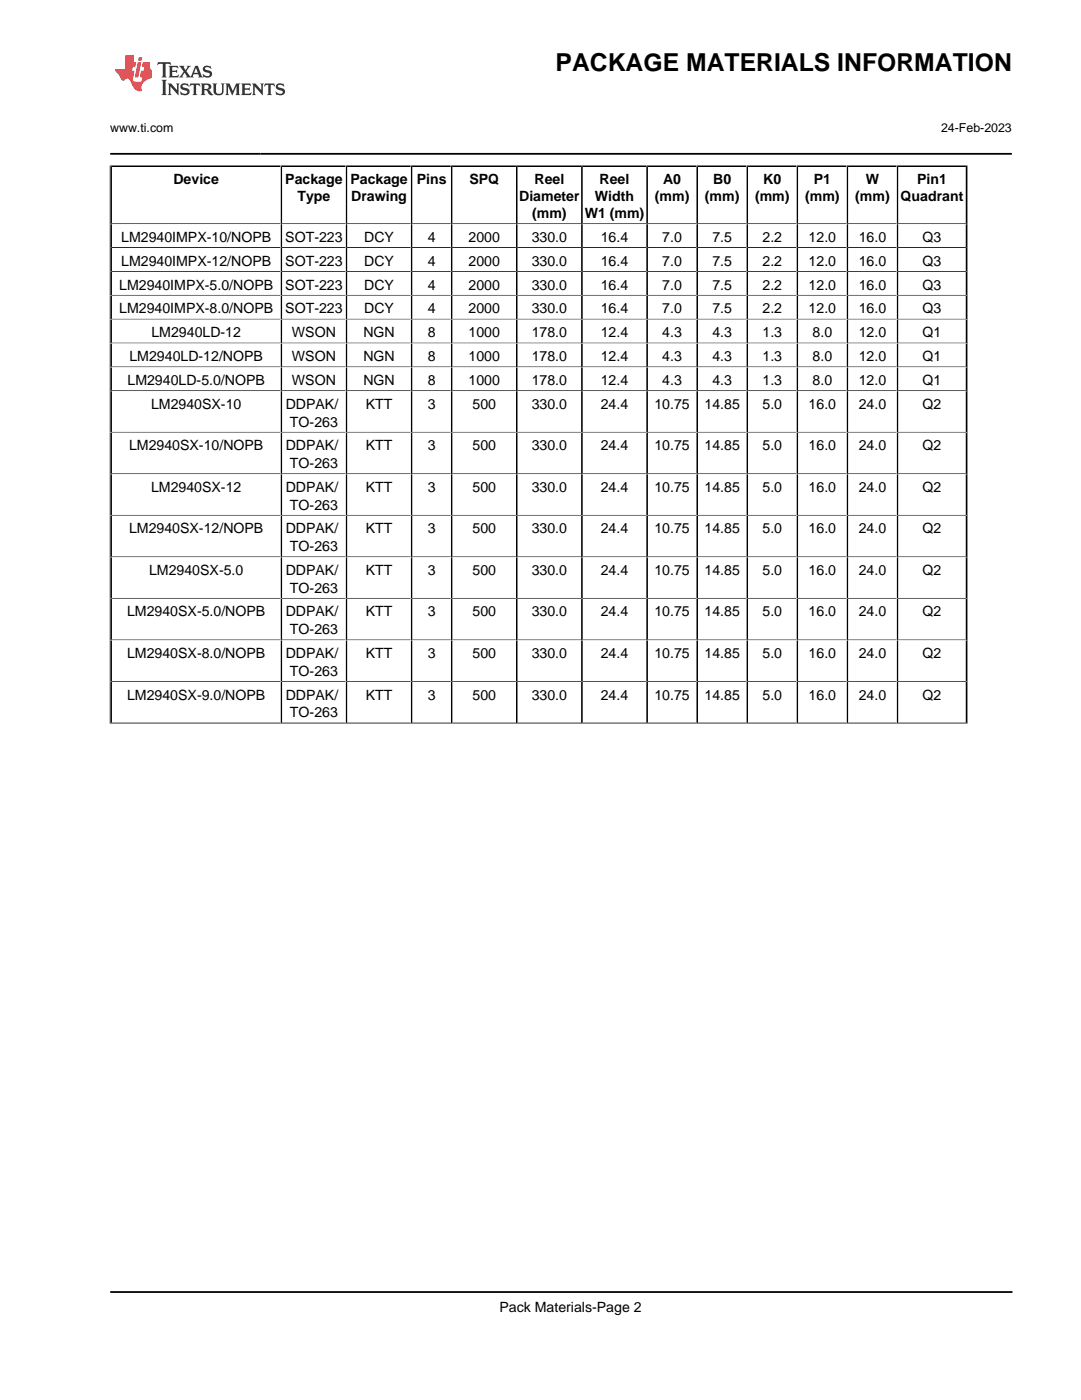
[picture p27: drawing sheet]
<svg xmlns="http://www.w3.org/2000/svg" width="216mm" height="279mm" viewBox="0 0 216 279" stroke-linecap="round" stroke-linejoin="round" font-family="sans-serif">
<defs><g id="words">
<text font-size="4.9" x="110.9" y="14.2">PACKAGE MATERIALS INFORMATION</text>
<g font-size="2.8">
<text x="34.6" y="36.8">Device</text>
<text x="56.9" y="36.8">Package</text>
<text x="59.4" y="40.2">Type</text>
<text x="69.9" y="36.8">Package</text>
<text x="70.1" y="40.2">Drawing</text>
<text x="83.2" y="36.8">Pins</text>
<text x="93.7" y="36.8">SPQ</text>
<text x="103.6" y="40.2">Diameter</text>
<text x="106.7" y="36.8">Reel</text>
<text x="118.8" y="40.2">Width</text>
<text x="119.7" y="36.8">Reel</text>
<text x="130.7" y="40.2">(mm)</text>
<text x="132.4" y="36.8">A0</text>
<text x="140.7" y="40.2">(mm)</text>
<text x="142.4" y="36.8">B0</text>
<text x="150.7" y="40.2">(mm)</text>
<text x="152.4" y="36.8">K0</text>
<text x="160.7" y="40.2">(mm)</text>
<text x="162.4" y="36.8">P1</text>
<text x="170.7" y="40.2">(mm)</text>
<text x="172.8" y="36.8">W</text>
<text x="179.8" y="40.2">Quadrant</text>
<text x="183.1" y="36.8">Pin1</text>
<text x="106.2" y="43.6">(mm)</text>
<text x="116.7" y="43.6">W1 (mm)</text>
<text x="24.2" y="48.3">LM2940IMPX-10/NOPB</text>
<text x="24.2" y="53.1">LM2940IMPX-12/NOPB</text>
<text x="57" y="48.3">SOT-223</text>
<text x="57" y="53.1">SOT-223</text>
<text x="72.7" y="48.3">DCY</text>
<text x="72.7" y="53.1">DCY</text>
<text x="85.4" y="48.3">4</text>
<text x="85.4" y="53.1">4</text>
<text x="93.5" y="48.3">2000</text>
<text x="93.5" y="53.1">2000</text>
<text x="106.1" y="48.3">330.0</text>
<text x="106.1" y="53.1">330.0</text>
<text x="119.9" y="48.3">16.4</text>
<text x="119.9" y="53.1">16.4</text>
<text x="132.2" y="48.3">7.0</text>
<text x="132.2" y="53.1">7.0</text>
<text x="142.2" y="48.3">7.5</text>
<text x="142.2" y="53.1">7.5</text>
<text x="152.2" y="48.3">2.2</text>
<text x="152.2" y="53.1">2.2</text>
<text x="161.4" y="48.3">12.0</text>
<text x="161.4" y="53.1">12.0</text>
<text x="171.4" y="48.3">16.0</text>
<text x="171.4" y="53.1">16.0</text>
<text x="184.2" y="48.3">Q3</text>
<text x="184.2" y="53.1">Q3</text>
<text x="23.8" y="57.8">LM2940IMPX-5.0/NOPB</text>
<text x="57" y="57.8">SOT-223</text>
<text x="72.7" y="57.8">DCY</text>
<text x="85.4" y="57.8">4</text>
<text x="93.5" y="57.8">2000</text>
<text x="106.1" y="57.8">330.0</text>
<text x="119.9" y="57.8">16.4</text>
<text x="132.2" y="57.8">7.0</text>
<text x="142.2" y="57.8">7.5</text>
<text x="152.2" y="57.8">2.2</text>
<text x="161.4" y="57.8">12.0</text>
<text x="171.4" y="57.8">16.0</text>
<text x="184.2" y="57.8">Q3</text>
<text x="23.8" y="62.6">LM2940IMPX-8.0/NOPB</text>
<text x="57" y="62.6">SOT-223</text>
<text x="72.7" y="62.6">DCY</text>
<text x="85.4" y="62.6">4</text>
<text x="93.5" y="62.6">2000</text>
<text x="106.1" y="62.6">330.0</text>
<text x="119.9" y="62.6">16.4</text>
<text x="132.2" y="62.6">7.0</text>
<text x="142.2" y="62.6">7.5</text>
<text x="152.2" y="62.6">2.2</text>
<text x="161.4" y="62.6">12.0</text>
<text x="171.4" y="62.6">16.0</text>
<text x="184.2" y="62.6">Q3</text>
<text x="30.2" y="67.3">LM2940LD-12</text>
<text x="58.3" y="67.3">WSON</text>
<text x="72.5" y="67.3">NGN</text>
<text x="85.4" y="67.3">8</text>
<text x="93.5" y="67.3">1000</text>
<text x="106.1" y="67.3">178.0</text>
<text x="119.9" y="67.3">12.4</text>
<text x="132.2" y="67.3">4.3</text>
<text x="142.2" y="67.3">4.3</text>
<text x="152.2" y="67.3">1.3</text>
<text x="162.2" y="67.3">8.0</text>
<text x="171.4" y="67.3">12.0</text>
<text x="184.2" y="67.3">Q1</text>
<text x="25.5" y="76.9">LM2940LD-5.0/NOPB</text>
<text x="25.8" y="72.1">LM2940LD-12/NOPB</text>
<text x="58.3" y="72.1">WSON</text>
<text x="58.3" y="76.9">WSON</text>
<text x="72.5" y="72.1">NGN</text>
<text x="72.5" y="76.9">NGN</text>
<text x="85.4" y="72.1">8</text>
<text x="85.4" y="76.9">8</text>
<text x="93.5" y="72.1">1000</text>
<text x="93.5" y="76.9">1000</text>
<text x="106.1" y="72.1">178.0</text>
<text x="106.1" y="76.9">178.0</text>
<text x="119.9" y="72.1">12.4</text>
<text x="119.9" y="76.9">12.4</text>
<text x="132.2" y="72.1">4.3</text>
<text x="132.2" y="76.9">4.3</text>
<text x="142.2" y="72.1">4.3</text>
<text x="142.2" y="76.9">4.3</text>
<text x="152.2" y="72.1">1.3</text>
<text x="152.2" y="76.9">1.3</text>
<text x="162.2" y="72.1">8.0</text>
<text x="162.2" y="76.9">8.0</text>
<text x="171.4" y="72.1">12.0</text>
<text x="171.4" y="76.9">12.0</text>
<text x="184.2" y="72.1">Q1</text>
<text x="184.2" y="76.9">Q1</text>
<text x="30.2" y="81.6">LM2940SX-10</text>
<text x="57" y="81.6">DDPAK/</text>
<text x="73" y="81.6">KTT</text>
<text x="85.4" y="81.6">3</text>
<text x="94.3" y="81.6">500</text>
<text x="106.1" y="81.6">330.0</text>
<text x="119.9" y="81.6">24.4</text>
<text x="130.6" y="81.6">10.75</text>
<text x="140.6" y="81.6">14.85</text>
<text x="152.2" y="81.6">5.0</text>
<text x="161.4" y="81.6">16.0</text>
<text x="171.4" y="81.6">24.0</text>
<text x="184.2" y="81.6">Q2</text>
<text x="25.8" y="89.9">LM2940SX-10/NOPB</text>
<text x="57" y="89.9">DDPAK/</text>
<text x="57.9" y="85.2">TO-263</text>
<text x="73" y="89.9">KTT</text>
<text x="85.4" y="89.9">3</text>
<text x="94.3" y="89.9">500</text>
<text x="106.1" y="89.9">330.0</text>
<text x="119.9" y="89.9">24.4</text>
<text x="130.6" y="89.9">10.75</text>
<text x="140.6" y="89.9">14.85</text>
<text x="152.2" y="89.9">5.0</text>
<text x="161.4" y="89.9">16.0</text>
<text x="171.4" y="89.9">24.0</text>
<text x="184.2" y="89.9">Q2</text>
<text x="57.9" y="93.4">TO-263</text>
<text x="30.2" y="98.2">LM2940SX-12</text>
<text x="57" y="98.2">DDPAK/</text>
<text x="57.9" y="101.7">TO-263</text>
<text x="73" y="98.2">KTT</text>
<text x="85.4" y="98.2">3</text>
<text x="94.3" y="98.2">500</text>
<text x="106.1" y="98.2">330.0</text>
<text x="119.9" y="98.2">24.4</text>
<text x="130.6" y="98.2">10.75</text>
<text x="140.6" y="98.2">14.85</text>
<text x="152.2" y="98.2">5.0</text>
<text x="161.4" y="98.2">16.0</text>
<text x="171.4" y="98.2">24.0</text>
<text x="184.2" y="98.2">Q2</text>
<text x="25.8" y="106.5">LM2940SX-12/NOPB</text>
<text x="57" y="106.5">DDPAK/</text>
<text x="73" y="106.5">KTT</text>
<text x="85.4" y="106.5">3</text>
<text x="94.3" y="106.5">500</text>
<text x="106.1" y="106.5">330.0</text>
<text x="119.9" y="106.5">24.4</text>
<text x="130.6" y="106.5">10.75</text>
<text x="140.6" y="106.5">14.85</text>
<text x="152.2" y="106.5">5.0</text>
<text x="161.4" y="106.5">16.0</text>
<text x="171.4" y="106.5">24.0</text>
<text x="184.2" y="106.5">Q2</text>
<text x="57.9" y="110">TO-263</text>
<text x="29.8" y="114.8">LM2940SX-5.0</text>
<text x="57" y="114.8">DDPAK/</text>
<text x="57.9" y="118.3">TO-263</text>
<text x="73" y="114.8">KTT</text>
<text x="85.4" y="114.8">3</text>
<text x="94.3" y="114.8">500</text>
<text x="106.1" y="114.8">330.0</text>
<text x="119.9" y="114.8">24.4</text>
<text x="130.6" y="114.8">10.75</text>
<text x="140.6" y="114.8">14.85</text>
<text x="152.2" y="114.8">5.0</text>
<text x="161.4" y="114.8">16.0</text>
<text x="171.4" y="114.8">24.0</text>
<text x="184.2" y="114.8">Q2</text>
<text x="25.4" y="123.1">LM2940SX-5.0/NOPB</text>
<text x="57" y="123.1">DDPAK/</text>
<text x="73" y="123.1">KTT</text>
<text x="85.4" y="123.1">3</text>
<text x="94.3" y="123.1">500</text>
<text x="106.1" y="123.1">330.0</text>
<text x="119.9" y="123.1">24.4</text>
<text x="130.6" y="123.1">10.75</text>
<text x="140.6" y="123.1">14.85</text>
<text x="152.2" y="123.1">5.0</text>
<text x="161.4" y="123.1">16.0</text>
<text x="171.4" y="123.1">24.0</text>
<text x="184.2" y="123.1">Q2</text>
<text x="25.4" y="131.4">LM2940SX-8.0/NOPB</text>
<text x="57" y="131.4">DDPAK/</text>
<text x="57.9" y="126.6">TO-263</text>
<text x="73" y="131.4">KTT</text>
<text x="85.4" y="131.4">3</text>
<text x="94.3" y="131.4">500</text>
<text x="106.1" y="131.4">330.0</text>
<text x="119.9" y="131.4">24.4</text>
<text x="130.6" y="131.4">10.75</text>
<text x="140.6" y="131.4">14.85</text>
<text x="152.2" y="131.4">5.0</text>
<text x="161.4" y="131.4">16.0</text>
<text x="171.4" y="131.4">24.0</text>
<text x="184.2" y="131.4">Q2</text>
<text x="57.9" y="134.9">TO-263</text>
<text x="25.4" y="139.7">LM2940SX-9.0/NOPB</text>
<text x="57" y="139.7">DDPAK/</text>
<text x="57.9" y="143.2">TO-263</text>
<text x="73" y="139.7">KTT</text>
<text x="85.4" y="139.7">3</text>
<text x="94.3" y="139.7">500</text>
<text x="106.1" y="139.7">330.0</text>
<text x="119.9" y="139.7">24.4</text>
<text x="130.6" y="139.7">10.75</text>
<text x="140.6" y="139.7">14.85</text>
<text x="152.2" y="139.7">5.0</text>
<text x="161.4" y="139.7">16.0</text>
<text x="171.4" y="139.7">24.0</text>
<text x="184.2" y="139.7">Q2</text>
<text x="99.7" y="262">Pack Materials-Page 2</text>
</g>
<g font-size="2.5">
<text x="22" y="26.4">www.ti.com</text>
<text x="187.9" y="26.4">24-Feb-2023</text>
</g>
</g></defs>
<path d="M31.6 12.4l-.2 .6 .6-.3 .5 .1v.1v2.2l-.2 .4h1l-.2-.4v-2.2v-.1l.5-.1 .5 .3-.1-.6zM33.6 13.1l.3 .4v1.6l-.3 .4h1.9l.2-.6a1.14 1.14 0 0 1-1.3 .3v-.8h.7l.3 .2v-.7l-.3 .2h-.7v-.5l.2-.2a.99 .99 0 0 1 1 .3l-.1-.6zM35.7 13.1l1 1.2-1 1.2h.9l-.2-.3 .4-.7 .5 .8-.2 .2h1.6l-.2-.3 .1-.4h1l.1 .4-.1 .3h.9l-.3-.4-.7-2h-.5l-1 2.2-.8-1.1 .9-1.1h-.8l.1 .2-.4 .7-.3-.7 .1-.2zM39.1 13.5l.4 1h-.8zM40.7 13.3a.66 .66 0 0 0-.2 .7 .66 .66 0 0 0 .6 .4l.6 .2 .1 .4a.97 .97 0 0 1-1.3-.3l.1 .8 .2-.1a1.15 1.15 0 0 0 1.5-.6 1.16 1.16 0 0 0-1.3-.9v-.4a1.1 1.1 0 0 1 1.2 .2l-.2-.6-.2 .1-.5-.1zM32.2 15.9l.3 .4v2.3l-.3 .4h1.1l-.2-.4v-2.3l.2-.4zM33.5 16.7l.2 .4v1.5l-.2 .4h.7l-.2-.4v-1.3l1.6 1.7v-1.9l.2-.4h-.7l.2 .2v1.1l-1.1-1.3zM36.2 16.8a.66 .66 0 0 0-.2 .7 .66 .66 0 0 0 .6 .5l.7 .1v.5a.97 .97 0 0 1-1.3-.4l.1 .8 .2-.1a1.16 1.16 0 0 0 1.6-.6 1.16 1.16 0 0 0-1.3-.9l-.1-.3a1.1 1.1 0 0 1 1.2 .2l-.2-.6-.2 .1-.5-.2zM38 16.7l-.1 .6a.63 .63 0 0 1 .7-.3l.1 1.6-.3 .4h1l-.3-.4 .1-1.6a.66 .66 0 0 1 .8 .3l-.2-.6zM40.1 16.7l.2 .4v1.5l-.2 .4h.9l-.2-.2v-.8l.5 .1 .1 .1a.78 .78 0 0 0 1.2 .7l-1-1a.62 .62 0 0 0 .6-.5 .62 .62 0 0 0-.6-.7zM40.8 17h.1a.47 .47 0 0 1 .6 0 .47 .47 0 0 1 .1 .6l-.2 .1-.6 .1zM42.4 16.7l.2 .2a2.3 2.3 0 0 0 .4 2 1.03 1.03 0 0 0 1.6-.7l.1-1.3 .2-.2h-.8l.2 .4v1.1a.6 .6 0 0 1-.6 .5 .6 .6 0 0 1-.6-.5l.1-1.3 .2-.2zM45 16.7l.2 .4v1.5l-.2 .4h.7l-.2-.4v-1.4l.8 1.8 .9-1.8v1.4l-.2 .4h1l-.3-.4v-1.5l.3-.4h-.9l-.6 1.5-.7-1.5zM48.1 16.7l.3 .4v1.5l-.3 .4h1.9l.2-.6a1.14 1.14 0 0 1-1.3 .3v-.8h.5l.5 .2v-.7l-.3 .2h-.7v-.5l.1-.1a1.02 1.02 0 0 1 1.1 .2l-.1-.5zM50.3 16.7l.2 .4v1.5l-.2 .4h.8l-.3-.4v-1.3l1.7 1.7v-1.9l.2-.4h-.7l.1 .2 .1 1.1-1.2-1.3zM52.9 16.7l-.1 .6a.63 .63 0 0 1 .7-.3l.1 1.6-.3 .4h1l-.3-.4 .1-1.6a.66 .66 0 0 1 .8 .3l-.2-.6zM55.3 16.8a.66 .66 0 0 0-.2 .7 .66 .66 0 0 0 .6 .5l.6 .1 .1 .5a1.14 1.14 0 0 1-1.4-.3l.2 .7 .2-.1a.93 .93 0 0 0 1 .1 .93 .93 0 0 0 .5-1l-.4-.3-.9-.3-.1-.3a1.14 1.14 0 0 1 1.3 .2l-.2-.6-.2 .1-.5-.2z" fill-rule="evenodd" fill="#373435"/>
<path d="M25 11v2.8h-2v.4l.9 .9a.93 .93 0 0 0 .9 .9 .6 .6 0 0 1 .6-.3 .6 .6 0 0 1 .5 .3l.4 .8a1.58 1.58 0 0 0 2.1 1.3 1.62 1.62 0 0 1 1-2.2l.9-.3v-1.5a1.56 1.56 0 0 1-.4-1.7h-1.4l-.2 .9h.5l-.1 .8h-.5l-.2 1.1v.2l.4 .1-.2 .8h-.6a.74 .74 0 0 1-1.1-.6l.3-1.6h-.4l.1-.8h.5l.2-.9h-.5v-1.4zM27.5 12.4l-.6 3.1h.7l.6-3.1zM27.7 11.4l-.1 .7h.7l.1-.7z" fill-rule="evenodd" fill="#ed3237"/>
<g fill="none" stroke="#000" stroke-width=".35">
<path d="M22 30.7h180M22 33.2h171.1M22.2 33v111.4M56.2 33v111.4M69.2 33v111.4M82.2 33v111.4M90.2 33v111.4M103.2 33v111.4M116.2 33v111.4M129.2 33v111.4M139.2 33v111.4M149.2 33v111.4"/>
<path d="M159.2 33v111.4M169.2 33v111.4M179.2 33v111.4M192.9 33v111.4M22 257.9h180.1"/>
</g>
<g fill="none" stroke="#000" stroke-width=".2">
<path d="M21.9 33v111.5M193.1 33v111.5M22 44.7h171.1M22 49.4h171.1M22 54.2h171.1M22 58.9h171.1M22 63.7h171.1M22 68.5h171.1M22 73.2h171.1M22 78h171.1M22 86.3h171.1M22 94.6h171.1"/>
<path d="M22 102.9h171.1M22 111.2h171.1M22 119.4h171.1M22 127.7h171.1M22 136h171.1M21.9 144.4h171.3M22 144.3h171.1"/>
</g>
<use href="#words"/>
</svg>
